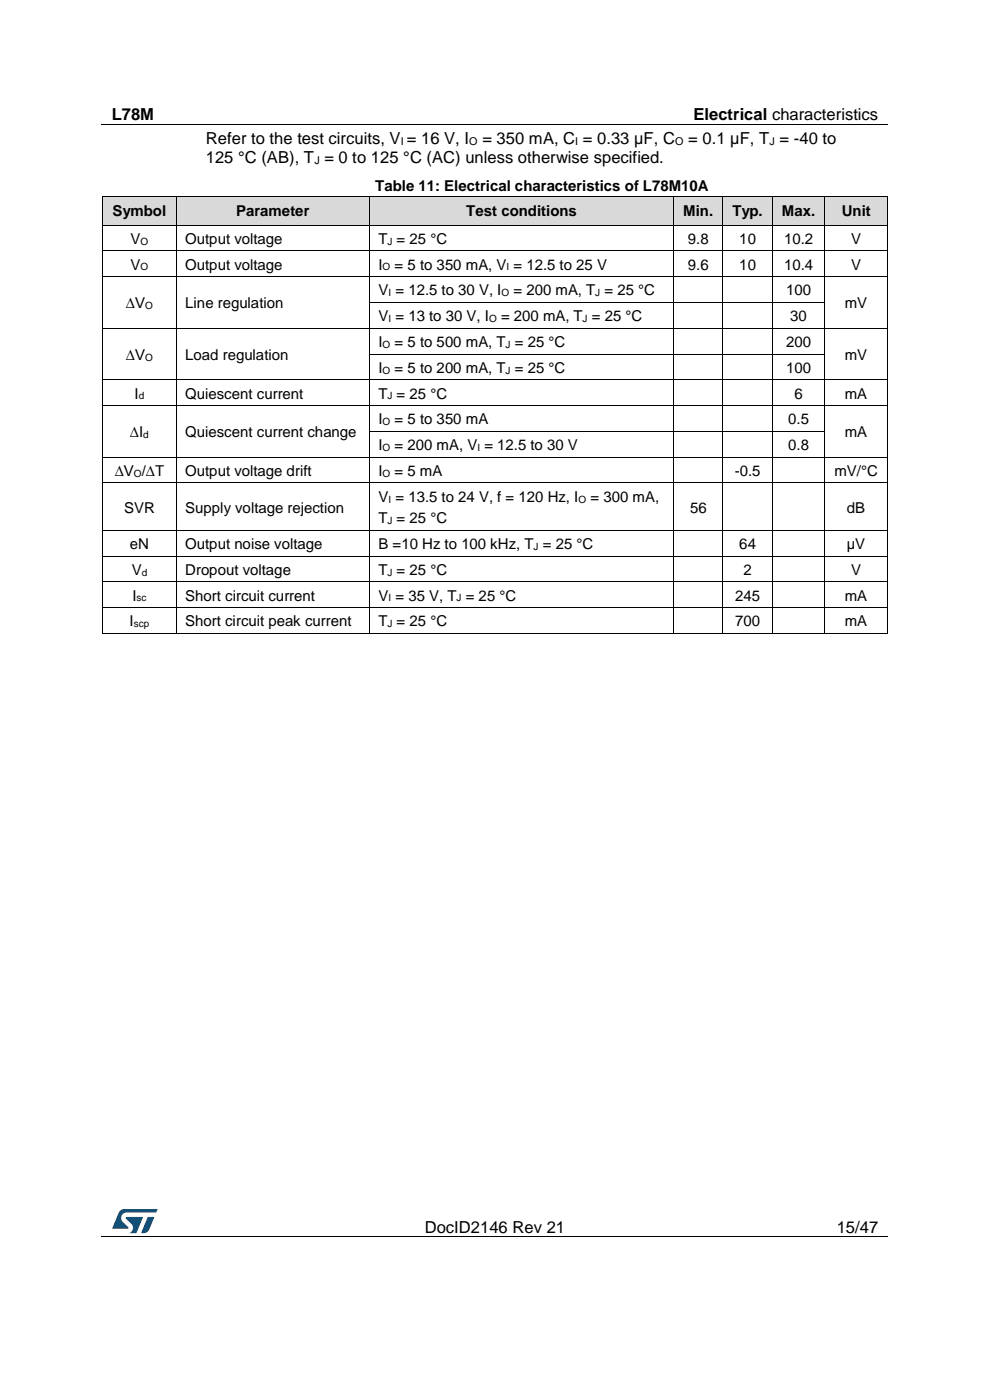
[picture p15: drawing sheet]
<svg xmlns="http://www.w3.org/2000/svg" width="210mm" height="297mm" viewBox="0 0 210 297" stroke-linecap="round" stroke-linejoin="round" font-family="sans-serif">
<defs><g id="words">
<g font-size="3.5">
<text x="23.7" y="25.5">L78M</text>
<text x="147.1" y="25.5">Electrical characteristics</text>
<text x="43.7" y="30.6">Refer to the test circuits, V = 16 V, I</text>
<text x="43.7" y="34.7">125 °C (AB), T = 0 to 125 °C (AC) unless otherwise specified.</text>
<text x="102.3" y="30.6">= 350 mA, C = 0.33 µF, C</text>
<text x="146" y="30.6">= 0.1 µF, T = -40 to</text>
<text x="90.1" y="261.5">DocID2146 Rev 21</text>
<text x="177.5" y="261.5">15/47</text>
</g>
<g font-size="3.2">
<text x="79.6" y="40.4">Table 11: Electrical characteristics of L78M10A</text>
<text x="23.8" y="45.8">Symbol</text>
<text x="50.1" y="45.8">Parameter</text>
<text x="98.9" y="45.8">Test conditions</text>
<text x="144.9" y="45.8">Min.</text>
<text x="155.4" y="45.8">Typ.</text>
<text x="165.9" y="45.8">Max.</text>
<text x="178.6" y="45.8">Unit</text>
<text x="27.7" y="51.7">V</text>
<text x="39.3" y="51.7">Output voltage</text>
<text x="80.3" y="51.7">T = 25 °C</text>
<text x="145.9" y="51.7">9.8</text>
<text x="156.8" y="51.7">10</text>
<text x="166.3" y="51.7">10.2</text>
<text x="180.6" y="51.7">V</text>
<text x="27.7" y="57.2">V</text>
<text x="39.3" y="57.2">Output voltage</text>
<text x="80.3" y="57.2">I</text>
<text x="83.7" y="57.2">= 5 to 350 mA, V = 12.5 to 25 V</text>
<text x="145.9" y="57.2">9.6</text>
<text x="156.8" y="57.2">10</text>
<text x="166.3" y="57.2">10.4</text>
<text x="180.6" y="57.2">V</text>
<text x="26.7" y="65.4">∆V</text>
<text x="39.3" y="65.4">Line regulation</text>
<text x="80.3" y="62.7">V = 12.5 to 30 V, I</text>
<text x="108.9" y="62.7">= 200 mA, T = 25 °C</text>
<text x="166.7" y="62.7">100</text>
<text x="179.2" y="65.4">mV</text>
<text x="80.3" y="68.1">V = 13 to 30 V, I</text>
<text x="106.3" y="68.1">= 200 mA, T = 25 °C</text>
<text x="167.6" y="68.1">30</text>
<text x="26.7" y="76.3">∆V</text>
<text x="39.3" y="76.3">Load regulation</text>
<text x="80.3" y="73.6">I</text>
<text x="83.7" y="73.6">= 5 to 500 mA, T = 25 °C</text>
<text x="166.7" y="73.6">200</text>
<text x="179.2" y="76.3">mV</text>
<text x="80.3" y="79.1">I</text>
<text x="83.7" y="79.1">= 5 to 200 mA, T = 25 °C</text>
<text x="166.7" y="79.1">100</text>
<text x="28.5" y="84.5">I</text>
<text x="39.3" y="84.5">Quiescent current</text>
<text x="80.3" y="84.5">T = 25 °C</text>
<text x="168.5" y="84.5">6</text>
<text x="179.2" y="84.5">mA</text>
<text x="27.6" y="92.8">∆I</text>
<text x="39.3" y="92.8">Quiescent current change</text>
<text x="80.3" y="90">I</text>
<text x="80.3" y="95.5">I</text>
<text x="83.7" y="90">= 5 to 350 mA</text>
<text x="83.7" y="95.5">= 200 mA, V = 12.5 to 30 V</text>
<text x="167.2" y="90">0.5</text>
<text x="167.2" y="95.5">0.8</text>
<text x="179.2" y="92.8">mA</text>
<text x="24.4" y="100.9">∆V /∆T</text>
<text x="39.3" y="100.9">Output voltage drift</text>
<text x="80.3" y="100.9">I</text>
<text x="83.7" y="100.9">= 5 mA</text>
<text x="155.9" y="100.9">-0.5</text>
<text x="177" y="100.9">mV/°C</text>
<text x="80.3" y="106.4">V = 13.5 to 24 V, f = 120 Hz, I</text>
<text x="125.2" y="106.4">= 300 mA,</text>
<text x="26.3" y="108.7">SVR</text>
<text x="39.3" y="108.7">Supply voltage rejection</text>
<text x="80.3" y="111">T = 25 °C</text>
<text x="146.4" y="108.7">56</text>
<text x="179.7" y="108.7">dB</text>
<text x="27.6" y="116.5">eN</text>
<text x="39.3" y="116.5">Output noise voltage</text>
<text x="80.3" y="116.5">B =10 Hz to 100 kHz, T = 25 °C</text>
<text x="156.8" y="116.5">64</text>
<text x="179.6" y="116.5">µV</text>
<text x="27.9" y="121.9">V</text>
<text x="39.3" y="121.9">Dropout voltage</text>
<text x="80.3" y="121.9">T = 25 °C</text>
<text x="157.7" y="121.9">2</text>
<text x="180.6" y="121.9">V</text>
<text x="28.1" y="127.4">I</text>
<text x="39.3" y="127.4">Short circuit current</text>
<text x="80.3" y="127.4">V = 35 V, T = 25 °C</text>
<text x="155.9" y="127.4">245</text>
<text x="179.2" y="127.4">mA</text>
<text x="27.5" y="132.9">I</text>
<text x="39.3" y="132.9">Short circuit peak current</text>
<text x="80.3" y="132.9">T = 25 °C</text>
<text x="155.9" y="132.9">700</text>
<text x="179.2" y="132.9">mA</text>
</g>
<g font-size="2.3">
<text x="66.7" y="34.8">J</text>
<text x="85" y="30.8">I</text>
<text x="99.6" y="30.8">O</text>
<text x="122" y="30.8">I</text>
<text x="143.2" y="30.8">O</text>
<text x="163.3" y="30.8">J</text>
</g>
<g font-size="2.1">
<text x="29.8" y="51.9">O</text>
<text x="82.2" y="51.9">J</text>
<text x="29.8" y="57.4">O</text>
<text x="81.2" y="57.4">O</text>
<text x="107.5" y="57.4">I</text>
<text x="30.8" y="65.6">O</text>
<text x="82.4" y="62.8">I</text>
<text x="106.4" y="62.8">O</text>
<text x="126.3" y="62.8">J</text>
<text x="82.4" y="68.3">I</text>
<text x="103.8" y="68.3">O</text>
<text x="123.6" y="68.3">J</text>
<text x="30.8" y="76.5">O</text>
<text x="81.2" y="73.8">O</text>
<text x="107.3" y="73.8">J</text>
<text x="81.2" y="79.3">O</text>
<text x="107.3" y="79.3">J</text>
<text x="29.4" y="84.7">d</text>
<text x="82.2" y="84.7">J</text>
<text x="30.4" y="92.9">d</text>
<text x="81.2" y="90.2">O</text>
<text x="81.2" y="95.6">O</text>
<text x="101.3" y="95.6">I</text>
<text x="28.4" y="101.1">O</text>
<text x="81.2" y="101.1">O</text>
<text x="82.4" y="106.6">I</text>
<text x="122.7" y="106.6">O</text>
<text x="82.2" y="111.2">J</text>
<text x="113.2" y="116.6">J</text>
<text x="30.1" y="122.1">d</text>
<text x="82.2" y="122.1">J</text>
<text x="29" y="127.6">sc</text>
<text x="82.4" y="127.6">I</text>
<text x="96.8" y="127.6">J</text>
<text x="28.4" y="133.1">scp</text>
<text x="82.2" y="133.1">J</text>
</g>
</g></defs>
<path d="M21.5 26.5h166.8M21.5 262.4h166.8" fill="none" stroke="#000" stroke-width=".21"/>
<g fill="#000">
<path d="M104.4 26.4h.1v.1h-.1z" fill-rule="evenodd"/>
<path d="M61.6 262.3h.1v.2h-.1z" fill-rule="evenodd"/>
<path d="M148 262.3h.2v.2h-.2z" fill-rule="evenodd"/>
</g>
<g fill="#005288">
<path d="M25.4 256.9l.6-.4h.4l7 .1-.3 .6h-6.2a1.26 1.26 0 0 0-1.2 1.1 1.26 1.26 0 0 0 .8 1.4l.7 .6v.3l-3.4 .1z"/>
<path d="M31.4 258.2l1.3 .1-1 2.5a1.32 1.32 0 0 1-1.7 .7z"/>
<path d="M26.7 258.2l3.6 .1-1.4 3.3h-1.4a1.35 1.35 0 0 0 .7-1.2 1.35 1.35 0 0 0-.8-1.2l-.7-.6z"/>
</g>
<g fill="#d9d9d9">
<path d="M21.9 41.7h15.4v6h-15.4z" fill-rule="evenodd"/>
<path d="M23.7 41.7h11.8v6h-11.8z" fill-rule="evenodd"/>
<path d="M37.4 41.7h40.9v6h-40.9z" fill-rule="evenodd"/>
<path d="M39.3 41.7h37.2v6h-37.2z" fill-rule="evenodd"/>
<path d="M78.4 41.7h64.5v6h-64.5z" fill-rule="evenodd"/>
<path d="M80.3 41.7h60.7v6h-60.7z" fill-rule="evenodd"/>
<path d="M143 41.7h10.3v6h-10.3z" fill-rule="evenodd"/>
<path d="M144.9 41.7h6.5v6h-6.5z" fill-rule="evenodd"/>
<path d="M153.4 41.7h10.5v6h-10.5z" fill-rule="evenodd"/>
<path d="M155.2 41.7h6.8v6h-6.8z" fill-rule="evenodd"/>
<path d="M163.9 41.7h11.1v6h-11.1z" fill-rule="evenodd"/>
<path d="M165.8 41.7h7.3v6h-7.3z" fill-rule="evenodd"/>
<path d="M175 41.7h13.2v6h-13.2z" fill-rule="evenodd"/>
<path d="M176.9 41.7h9.5v6h-9.5z" fill-rule="evenodd"/>
</g>
<g fill="#000">
<path d="M21.7 47.7h.2v.1h-.2z" fill-rule="evenodd"/>
<path d="M21.7 47.7h.2v.1h-.2z" fill-rule="evenodd"/>
<path d="M21.7 53.1h.2v.2h-.2z" fill-rule="evenodd"/>
<path d="M21.7 58.6h.2v.2h-.2z" fill-rule="evenodd"/>
<path d="M21.7 41.6l.1 .1z" fill-rule="evenodd"/>
<path d="M21.7 41.6l.1 .1z" fill-rule="evenodd"/>
<path d="M21.9 47.7h.1v.1h-.1z" fill-rule="evenodd"/>
<path d="M37.3 47.7h.1v.1h-.1z" fill-rule="evenodd"/>
<path d="M37.3 53.1h.1v.2h-.1z" fill-rule="evenodd"/>
<path d="M37.3 58.6h.1v.2h-.1z" fill-rule="evenodd"/>
<path d="M37.3 41.6l.1 .1z" fill-rule="evenodd"/>
<path d="M37.4 47.7h.2v.1h-.2z" fill-rule="evenodd"/>
<path d="M78.2 47.7h.2v.1h-.2z" fill-rule="evenodd"/>
<path d="M78.2 53.1h.2v.2h-.2z" fill-rule="evenodd"/>
<path d="M78.2 58.6h.2v.2h-.2z" fill-rule="evenodd"/>
<path d="M78.3 41.6l.1 .1z" fill-rule="evenodd"/>
<path d="M78.4 47.7h.2v.1h-.2z" fill-rule="evenodd"/>
<path d="M142.9 47.7h.1v.1h-.1z" fill-rule="evenodd"/>
<path d="M142.9 53.1h.1v.2h-.1z" fill-rule="evenodd"/>
<path d="M142.9 58.6h.1v.2h-.1z" fill-rule="evenodd"/>
<path d="M142.9 41.6l.1 .1z" fill-rule="evenodd"/>
<path d="M143 47.7h.2v.1h-.2z" fill-rule="evenodd"/>
<path d="M153.2 47.7h.2v.1h-.2z" fill-rule="evenodd"/>
<path d="M153.2 53.1h.2v.2h-.2z" fill-rule="evenodd"/>
<path d="M153.2 58.6h.2v.2h-.2z" fill-rule="evenodd"/>
<path d="M153.2 41.6l.1 .1z" fill-rule="evenodd"/>
<path d="M153.4 47.7h.1v.1h-.1z" fill-rule="evenodd"/>
<path d="M163.8 47.7h.1v.1h-.1z" fill-rule="evenodd"/>
<path d="M163.8 53.1h.1v.2h-.1z" fill-rule="evenodd"/>
<path d="M163.8 58.6h.1v.2h-.1z" fill-rule="evenodd"/>
<path d="M163.8 41.6l.1 .1z" fill-rule="evenodd"/>
<path d="M163.9 47.7h.2v.1h-.2z" fill-rule="evenodd"/>
<path d="M174.9 47.7h.1v.1h-.1z" fill-rule="evenodd"/>
<path d="M174.9 53.1h.1v.2h-.1z" fill-rule="evenodd"/>
<path d="M174.9 58.6h.1v.2h-.1z" fill-rule="evenodd"/>
<path d="M174.9 41.6l.1 .1z" fill-rule="evenodd"/>
<path d="M175 47.7h.2v.1h-.2z" fill-rule="evenodd"/>
<path d="M188.2 47.7h.1v.1h-.1z" fill-rule="evenodd"/>
<path d="M188.2 47.7h.1v.1h-.1z" fill-rule="evenodd"/>
<path d="M188.2 53.1h.1v.2h-.1z" fill-rule="evenodd"/>
<path d="M188.2 58.6h.1v.2h-.1z" fill-rule="evenodd"/>
<path d="M188.2 41.6l.1 .1z" fill-rule="evenodd"/>
<path d="M188.2 41.6l.1 .1z" fill-rule="evenodd"/>
<path d="M21.7 64.1h.2v.1h-.2z" fill-rule="evenodd"/>
<path d="M21.7 69.5h.2v.2h-.2z" fill-rule="evenodd"/>
<path d="M21.7 75h.2v.2h-.2z" fill-rule="evenodd"/>
<path d="M37.3 64.1h.1v.1h-.1z" fill-rule="evenodd"/>
<path d="M37.3 69.5h.1v.2h-.1z" fill-rule="evenodd"/>
<path d="M37.3 75h.1v.2h-.1z" fill-rule="evenodd"/>
<path d="M78.2 64.1h.2v.1h-.2z" fill-rule="evenodd"/>
<path d="M78.2 69.5h.2v.2h-.2z" fill-rule="evenodd"/>
<path d="M78.2 75h.2v.2h-.2z" fill-rule="evenodd"/>
<path d="M142.9 64.1h.1v.1h-.1z" fill-rule="evenodd"/>
<path d="M142.9 69.5h.1v.2h-.1z" fill-rule="evenodd"/>
<path d="M142.9 75h.1v.2h-.1z" fill-rule="evenodd"/>
<path d="M153.2 64.1h.2v.1h-.2z" fill-rule="evenodd"/>
<path d="M153.2 69.5h.2v.2h-.2z" fill-rule="evenodd"/>
<path d="M153.2 75h.2v.2h-.2z" fill-rule="evenodd"/>
<path d="M163.8 64.1h.1v.1h-.1z" fill-rule="evenodd"/>
<path d="M163.8 69.5h.1v.2h-.1z" fill-rule="evenodd"/>
<path d="M163.8 75h.1v.2h-.1z" fill-rule="evenodd"/>
<path d="M174.9 64.1h.1v.1h-.1z" fill-rule="evenodd"/>
<path d="M174.9 69.5h.1v.2h-.1z" fill-rule="evenodd"/>
<path d="M174.9 75h.1v.2h-.1z" fill-rule="evenodd"/>
<path d="M188.2 64.1h.1v.1h-.1z" fill-rule="evenodd"/>
<path d="M188.2 69.5h.1v.2h-.1z" fill-rule="evenodd"/>
<path d="M188.2 75h.1v.2h-.1z" fill-rule="evenodd"/>
<path d="M21.7 80.5h.2v.2h-.2z" fill-rule="evenodd"/>
<path d="M21.7 85.9h.2v.2h-.2z" fill-rule="evenodd"/>
<path d="M21.7 91.4h.2v.2h-.2z" fill-rule="evenodd"/>
<path d="M21.7 96.9h.2v.1h-.2z" fill-rule="evenodd"/>
<path d="M37.3 80.5h.1v.2h-.1z" fill-rule="evenodd"/>
<path d="M37.3 85.9h.1v.2h-.1z" fill-rule="evenodd"/>
<path d="M37.3 91.4h.1v.2h-.1z" fill-rule="evenodd"/>
<path d="M37.3 96.9h.1v.1h-.1z" fill-rule="evenodd"/>
<path d="M78.2 80.5h.2v.2h-.2z" fill-rule="evenodd"/>
<path d="M78.2 85.9h.2v.2h-.2z" fill-rule="evenodd"/>
<path d="M78.2 91.4h.2v.2h-.2z" fill-rule="evenodd"/>
<path d="M78.2 96.9h.2v.1h-.2z" fill-rule="evenodd"/>
<path d="M142.9 80.5h.1v.2h-.1z" fill-rule="evenodd"/>
<path d="M142.9 85.9h.1v.2h-.1z" fill-rule="evenodd"/>
<path d="M142.9 91.4h.1v.2h-.1z" fill-rule="evenodd"/>
<path d="M142.9 96.9h.1v.1h-.1z" fill-rule="evenodd"/>
<path d="M153.2 80.5h.2v.2h-.2z" fill-rule="evenodd"/>
<path d="M153.2 85.9h.2v.2h-.2z" fill-rule="evenodd"/>
<path d="M153.2 91.4h.2v.2h-.2z" fill-rule="evenodd"/>
<path d="M153.2 96.9h.2v.1h-.2z" fill-rule="evenodd"/>
<path d="M163.8 80.5h.1v.2h-.1z" fill-rule="evenodd"/>
<path d="M163.8 85.9h.1v.2h-.1z" fill-rule="evenodd"/>
<path d="M163.8 91.4h.1v.2h-.1z" fill-rule="evenodd"/>
<path d="M163.8 96.9h.1v.1h-.1z" fill-rule="evenodd"/>
<path d="M174.9 80.5h.1v.2h-.1z" fill-rule="evenodd"/>
<path d="M174.9 85.9h.1v.2h-.1z" fill-rule="evenodd"/>
<path d="M174.9 91.4h.1v.2h-.1z" fill-rule="evenodd"/>
<path d="M174.9 96.9h.1v.1h-.1z" fill-rule="evenodd"/>
<path d="M188.2 80.5h.1v.2h-.1z" fill-rule="evenodd"/>
<path d="M188.2 85.9h.1v.2h-.1z" fill-rule="evenodd"/>
<path d="M188.2 91.4h.1v.2h-.1z" fill-rule="evenodd"/>
<path d="M188.2 96.9h.1v.1h-.1z" fill-rule="evenodd"/>
<path d="M21.7 102.3h.2v.2h-.2z" fill-rule="evenodd"/>
<path d="M21.7 112.4h.2v.2h-.2z" fill-rule="evenodd"/>
<path d="M21.7 117.9h.2v.1h-.2z" fill-rule="evenodd"/>
<path d="M37.3 102.3h.1v.2h-.1z" fill-rule="evenodd"/>
<path d="M37.3 112.4h.1v.2h-.1z" fill-rule="evenodd"/>
<path d="M37.3 117.9h.1v.1h-.1z" fill-rule="evenodd"/>
<path d="M78.2 102.3h.2v.2h-.2z" fill-rule="evenodd"/>
<path d="M78.2 112.4h.2v.2h-.2z" fill-rule="evenodd"/>
<path d="M78.2 117.9h.2v.1h-.2z" fill-rule="evenodd"/>
<path d="M142.9 102.3h.1v.2h-.1z" fill-rule="evenodd"/>
<path d="M142.9 112.4h.1v.2h-.1z" fill-rule="evenodd"/>
<path d="M142.9 117.9h.1v.1h-.1z" fill-rule="evenodd"/>
<path d="M153.2 102.3h.2v.2h-.2z" fill-rule="evenodd"/>
<path d="M153.2 112.4h.2v.2h-.2z" fill-rule="evenodd"/>
<path d="M153.2 117.9h.2v.1h-.2z" fill-rule="evenodd"/>
<path d="M163.8 102.3h.1v.2h-.1z" fill-rule="evenodd"/>
<path d="M163.8 112.4h.1v.2h-.1z" fill-rule="evenodd"/>
<path d="M163.8 117.9h.1v.1h-.1z" fill-rule="evenodd"/>
<path d="M174.9 102.3h.1v.2h-.1z" fill-rule="evenodd"/>
<path d="M174.9 112.4h.1v.2h-.1z" fill-rule="evenodd"/>
<path d="M174.9 117.9h.1v.1h-.1z" fill-rule="evenodd"/>
<path d="M188.2 102.3h.1v.2h-.1z" fill-rule="evenodd"/>
<path d="M188.2 112.4h.1v.2h-.1z" fill-rule="evenodd"/>
<path d="M188.2 117.9h.1v.1h-.1z" fill-rule="evenodd"/>
<path d="M21.7 123.3h.2v.2h-.2z" fill-rule="evenodd"/>
<path d="M21.7 128.8h.2v.2h-.2z" fill-rule="evenodd"/>
<path d="M21.7 134.3h.2v.2h-.2z" fill-rule="evenodd"/>
<path d="M21.7 134.3h.2v.2h-.2z" fill-rule="evenodd"/>
<path d="M37.3 123.3h.1v.2h-.1z" fill-rule="evenodd"/>
<path d="M37.3 128.8h.1v.2h-.1z" fill-rule="evenodd"/>
<path d="M37.3 134.3h.1v.2h-.1z" fill-rule="evenodd"/>
<path d="M78.2 123.3h.2v.2h-.2z" fill-rule="evenodd"/>
<path d="M78.2 128.8h.2v.2h-.2z" fill-rule="evenodd"/>
<path d="M78.2 134.3h.2v.2h-.2z" fill-rule="evenodd"/>
<path d="M142.9 123.3h.1v.2h-.1z" fill-rule="evenodd"/>
<path d="M142.9 128.8h.1v.2h-.1z" fill-rule="evenodd"/>
<path d="M142.9 134.3h.1v.2h-.1z" fill-rule="evenodd"/>
<path d="M153.2 123.3h.2v.2h-.2z" fill-rule="evenodd"/>
<path d="M153.2 128.8h.2v.2h-.2z" fill-rule="evenodd"/>
<path d="M153.2 134.3h.2v.2h-.2z" fill-rule="evenodd"/>
<path d="M163.8 123.3h.1v.2h-.1z" fill-rule="evenodd"/>
<path d="M163.8 128.8h.1v.2h-.1z" fill-rule="evenodd"/>
<path d="M163.8 134.3h.1v.2h-.1z" fill-rule="evenodd"/>
<path d="M174.9 123.3h.1v.2h-.1z" fill-rule="evenodd"/>
<path d="M174.9 128.8h.1v.2h-.1z" fill-rule="evenodd"/>
<path d="M174.9 134.3h.1v.2h-.1z" fill-rule="evenodd"/>
<path d="M188.2 123.3h.1v.2h-.1z" fill-rule="evenodd"/>
<path d="M188.2 128.8h.1v.2h-.1z" fill-rule="evenodd"/>
<path d="M188.2 134.3h.1v.2h-.1z" fill-rule="evenodd"/>
<path d="M188.2 134.3h.1v.2h-.1z" fill-rule="evenodd"/>
</g>
<g fill="none" stroke="#000" stroke-width=".21">
<path d="M21.8 41.7v6M21.8 47.8v5.3M21.8 53.3v5.3M21.8 58.8v5.3M21.8 41.6h15.5M21.9 53.2h15.4M21.9 58.7h15.4M22 47.8h15.3M37.3 41.7v6M37.3 47.8v5.3M37.3 53.3v5.3M37.3 58.8v5.3"/>
<path d="M37.4 41.6h40.9M37.4 53.2h40.8M37.4 58.7h40.8M37.6 47.8h40.6M78.3 41.7v6M78.3 47.8v5.3M78.3 53.3v5.3M78.3 58.8v5.3M78.4 41.6h64.5M78.4 53.2h64.5M78.4 58.7h64.5M78.6 47.8h64.3"/>
<path d="M143 47.8v5.3M143 53.3v5.3M143 58.8v5.3M143 41.7v6M143 41.6h10.2M143 53.2h10.2M143 58.7h10.2M143.2 47.8h10M153.3 41.7v6M153.3 47.8v5.3M153.3 53.3v5.3M153.3 58.8v5.3"/>
<path d="M153.3 41.6h10.5M153.4 53.2h10.4M153.4 58.7h10.4M153.5 47.8h10.3M163.9 41.7v6M163.9 47.8v5.3M163.9 53.3v5.3M163.9 58.8v5.3M163.9 41.6h11M163.9 53.2h11M163.9 58.7h11M164.1 47.8h10.8"/>
<path d="M175 41.7v6M175 47.8v5.3M175 53.3v5.3M175 58.8v5.3M175 41.6h13.2M175 53.2h13.2M175 58.7h13.2M175.2 47.8h13M188.3 41.7v6M188.3 47.8v5.3M188.3 53.3v5.3M188.3 58.8v5.3"/>
<path d="M21.8 64.2v5.3M21.8 69.7v5.3M21.8 75.2v5.3M21.9 69.6h15.4M37.3 64.2v5.3M37.3 69.7v5.3M37.3 75.2v5.3M37.4 69.6h40.8M78.3 64.2v5.3M78.3 69.7v5.3M78.3 75.2v5.3M78.4 64.1h64.5"/>
<path d="M78.4 69.6h64.5M78.4 75.1h64.5M143 64.2v5.3M143 69.7v5.3M143 75.2v5.3M143 64.1h10.2M143 69.6h10.2M143 75.1h10.2M153.3 64.2v5.3M153.3 69.7v5.3M153.3 75.2v5.3M153.4 64.1h10.4"/>
<path d="M153.4 69.6h10.4M153.4 75.1h10.4M163.9 64.2v5.3M163.9 69.7v5.3M163.9 75.2v5.3M163.9 64.1h11M163.9 69.6h11M163.9 75.1h11M175 64.2v5.3M175 69.7v5.3M175 75.2v5.3M175 69.6h13.2"/>
<path d="M188.3 64.2v5.3M188.3 69.7v5.3M188.3 75.2v5.3M21.8 80.7v5.2M21.8 86.1v5.3M21.8 91.6v5.3M21.8 97v5.3M21.9 80.6h15.4M21.9 86h15.4M21.9 97h15.4M37.3 80.7v5.2M37.3 86.1v5.3"/>
<path d="M37.3 91.6v5.3M37.3 97v5.3M37.4 80.6h40.8M37.4 86h40.8M37.4 97h40.8M78.3 80.7v5.2M78.3 86.1v5.3M78.3 91.6v5.3M78.3 97v5.3M78.4 80.6h64.5M78.4 86h64.5M78.4 91.5h64.5"/>
<path d="M78.4 97h64.5M143 80.7v5.2M143 86.1v5.3M143 91.6v5.3M143 97v5.3M143 80.6h10.2M143 86h10.2M143 91.5h10.2M143 97h10.2M153.3 80.7v5.2M153.3 86.1v5.3M153.3 91.6v5.3"/>
<path d="M153.3 97v5.3M153.4 80.6h10.4M153.4 86h10.4M153.4 91.5h10.4M153.4 97h10.4M163.9 80.7v5.2M163.9 86.1v5.3M163.9 91.6v5.3M163.9 97v5.3M163.9 80.6h11M163.9 86h11M163.9 91.5h11"/>
<path d="M163.9 97h11M175 80.7v5.2M175 86.1v5.3M175 91.6v5.3M175 97v5.3M175 80.6h13.2M175 86h13.2M175 97h13.2M188.3 80.7v5.2M188.3 86.1v5.3M188.3 91.6v5.3M188.3 97v5.3"/>
<path d="M21.8 102.5v9.9M21.8 112.6v5.3M21.8 118v5.3M21.9 102.4h15.4M21.9 112.5h15.4M21.9 118h15.4M37.3 102.5v9.9M37.3 112.6v5.3M37.3 118v5.3M37.4 102.4h40.8M37.4 112.5h40.8M37.4 118h40.8"/>
<path d="M78.3 102.5v9.9M78.3 112.6v5.3M78.3 118v5.3M78.4 102.4h64.5M78.4 112.5h64.5M78.4 118h64.5M143 102.5v9.9M143 112.6v5.3M143 118v5.3M143 102.4h10.2M143 112.5h10.2M143 118h10.2"/>
<path d="M153.3 102.5v9.9M153.3 112.6v5.3M153.3 118v5.3M153.4 102.4h10.4M153.4 112.5h10.4M153.4 118h10.4M163.9 102.5v9.9M163.9 112.6v5.3M163.9 118v5.3M163.9 102.4h11M163.9 112.5h11M163.9 118h11"/>
<path d="M175 102.5v9.9M175 112.6v5.3M175 118v5.3M175 102.4h13.2M175 112.5h13.2M175 118h13.2M188.3 102.5v9.9M188.3 112.6v5.3M188.3 118v5.3M21.8 123.5v5.3M21.8 129v5.3M21.9 123.4h15.4"/>
<path d="M21.9 128.9h15.4M21.9 134.4h15.4M37.3 123.5v5.3M37.3 129v5.3M37.4 123.4h40.8M37.4 128.9h40.8M37.4 134.4h40.8M78.3 123.5v5.3M78.3 129v5.3M78.4 123.4h64.5M78.4 128.9h64.5M78.4 134.4h64.5"/>
<path d="M143 123.5v5.3M143 129v5.3M143 123.4h10.2M143 128.9h10.2M143 134.4h10.2M153.3 123.5v5.3M153.3 129v5.3M153.4 123.4h10.4M153.4 128.9h10.4M153.4 134.4h10.4M163.9 123.5v5.3M163.9 129v5.3"/>
<path d="M163.9 123.4h11M163.9 128.9h11M163.9 134.4h11M175 123.5v5.3M175 129v5.3M175 123.4h13.2M175 128.9h13.2M175 134.4h13.2M188.3 123.5v5.3M188.3 129v5.3"/>
</g>
<use href="#words"/>
</svg>
